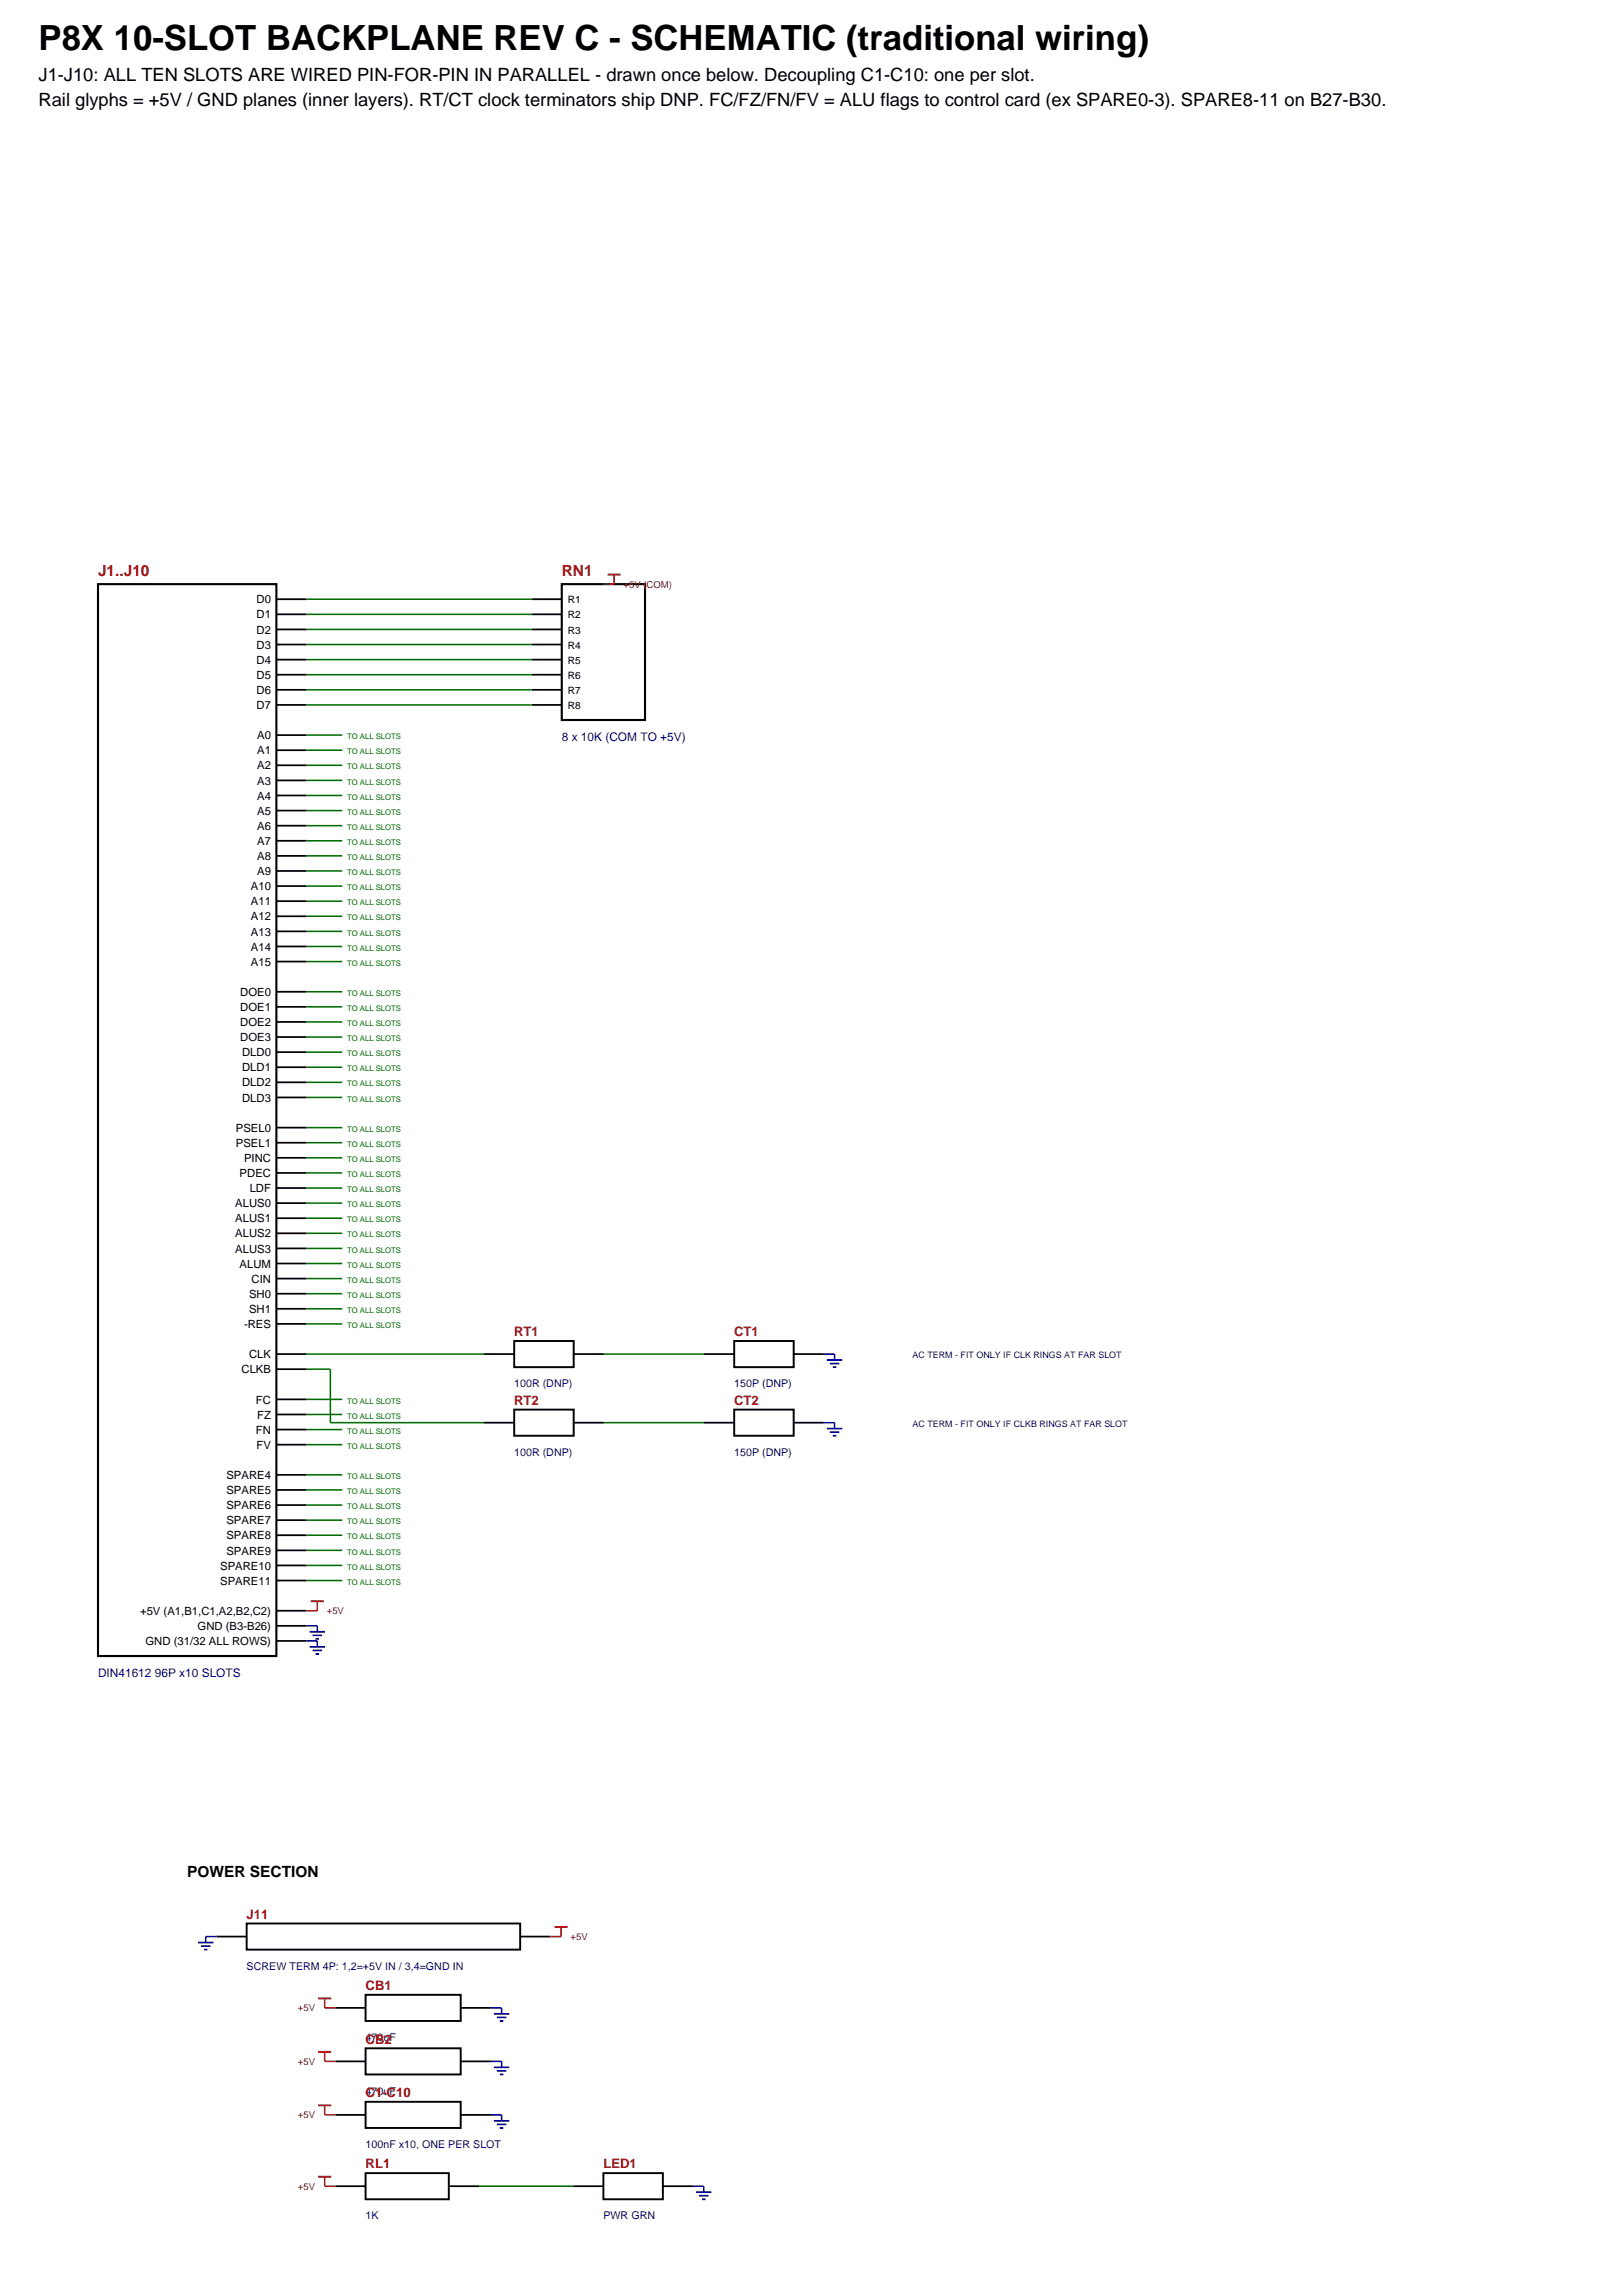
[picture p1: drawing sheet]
<svg xmlns="http://www.w3.org/2000/svg" width="297mm" height="420mm" viewBox="0 0 297 420" stroke-linecap="round" stroke-linejoin="round" font-family="sans-serif">
<defs><g id="words">
<text font-size="6.3" x="7.1" y="9.2">P8X 10-SLOT BACKPLANE REV C - SCHEMATIC (traditional wiring)</text>
<g font-size="3.4">
<text x="7.1" y="14.8">J1-J10: ALL TEN SLOTS ARE WIRED PIN-FOR-PIN IN PARALLEL - drawn once below. Decoupling C1-C10: one per slot.</text>
<text x="7.1" y="19.4">Rail glyphs = +5V / GND planes (inner layers). RT/CT clock terminators ship DNP. FC/FZ/FN/FV = ALU flags to control card (ex SPARE0-3). SPARE8-11 on B27-B30.</text>
</g>
<g font-size="2.8" fill="#b81414">
<text x="17.9" y="105.5">J1..J10</text>
<text x="102.8" y="105.5">RN1</text>
</g>
<text font-size="2.8" x="34.3" y="343.7">POWER SECTION</text>
<g font-size="2.4" fill="#b81414">
<text x="94.1" y="244.6">RT1</text>
<text x="134.4" y="244.6">CT1</text>
<text x="94.1" y="257.2">RT2</text>
<text x="134.4" y="257.2">CT2</text>
<text x="45.1" y="351.3">J11</text>
<text x="66.9" y="364.3">CB1</text>
<text x="66.9" y="374.1">CB2</text>
<text x="66.9" y="383.9">C1-C10</text>
<text x="66.9" y="397">RL1</text>
<text x="110.4" y="397">LED1</text>
</g>
<g font-size="2.2" fill="#0000a6">
<text x="102.8" y="135.7">8 x 10K (COM TO +5V)</text>
<text x="17.9" y="307.1">DIN41612 96P x10 SLOTS</text>
</g>
<g font-size="2.1">
<text x="47" y="110.5">D0</text>
<text x="47" y="113.2">D1</text>
<text x="47" y="116">D2</text>
<text x="47" y="118.8">D3</text>
<text x="47" y="121.5">D4</text>
<text x="47" y="124.3">D5</text>
<text x="47" y="127.1">D6</text>
<text x="47" y="129.8">D7</text>
<text x="47.1" y="135.3">A0</text>
<text x="47.1" y="138.1">A1</text>
<text x="47.1" y="140.9">A2</text>
<text x="47.1" y="143.6">A3</text>
<text x="47.1" y="146.4">A4</text>
<text x="47.1" y="149.2">A5</text>
<text x="47.1" y="151.9">A6</text>
<text x="47.1" y="154.7">A7</text>
<text x="47.1" y="157.5">A8</text>
<text x="47.1" y="160.2">A9</text>
<text x="45.9" y="163">A10</text>
<text x="45.9" y="165.7">A11</text>
<text x="45.9" y="168.5">A12</text>
<text x="45.9" y="171.3">A13</text>
<text x="45.9" y="174">A14</text>
<text x="45.9" y="176.8">A15</text>
<text x="44" y="182.3">DOE0</text>
<text x="44" y="185.1">DOE1</text>
<text x="44" y="187.9">DOE2</text>
<text x="44" y="190.6">DOE3</text>
<text x="44.3" y="193.4">DLD0</text>
<text x="44.3" y="196.2">DLD1</text>
<text x="44.3" y="198.9">DLD2</text>
<text x="44.3" y="201.7">DLD3</text>
<text x="43.2" y="207.2">PSEL0</text>
<text x="43.2" y="210">PSEL1</text>
<text x="43.9" y="215.5">PDEC</text>
<text x="44.7" y="212.7">PINC</text>
<text x="43.1" y="221">ALUS0</text>
<text x="45.7" y="218.3">LDF</text>
<text x="43.1" y="223.8">ALUS1</text>
<text x="43.1" y="226.6">ALUS2</text>
<text x="43.1" y="229.3">ALUS3</text>
<text x="43.9" y="232.1">ALUM</text>
<text x="45.6" y="237.6">SH0</text>
<text x="46" y="234.8">CIN</text>
<text x="44.7" y="243.1">-RES</text>
<text x="45.6" y="240.4">SH1</text>
<text x="44.2" y="251.4">CLKB</text>
<text x="45.6" y="248.7">CLK</text>
<text x="46.8" y="257">FC</text>
<text x="46.8" y="262.5">FN</text>
<text x="47.1" y="259.7">FZ</text>
<text x="47" y="265.3">FV</text>
<text x="41.4" y="270.8">SPARE4</text>
<text x="41.4" y="273.5">SPARE5</text>
<text x="41.4" y="276.3">SPARE6</text>
<text x="41.4" y="279.1">SPARE7</text>
<text x="41.4" y="281.8">SPARE8</text>
<text x="40.3" y="287.4">SPARE10</text>
<text x="41.4" y="284.6">SPARE9</text>
<text x="40.3" y="290.1">SPARE11</text>
<text x="25.6" y="295.7">+5V (A1,B1,C1,A2,B2,C2)</text>
<text x="36.2" y="298.4">GND (B3-B26)</text>
<text x="26.6" y="301.2">GND (31/32 ALL ROWS)</text>
</g>
<g font-size="2" fill="#0000a6">
<text x="94.1" y="254">100R (DNP)</text>
<text x="134.4" y="254">150P (DNP)</text>
<text x="94.1" y="266.6">100R (DNP)</text>
<text x="134.4" y="266.6">150P (DNP)</text>
<text x="45.1" y="360.6">SCREW TERM 4P: 1,2=+5V IN / 3,4=GND IN</text>
<text x="66.9" y="373.7">470uF</text>
<text x="66.9" y="383.5">470uF</text>
<text x="66.9" y="393.3">100nF x10, ONE PER SLOT</text>
<text x="66.9" y="406.3">1K</text>
<text x="110.4" y="406.3">PWR GRN</text>
</g>
<g font-size="1.8">
<text x="103.9" y="110.5">R1</text>
<text x="103.9" y="113.2">R2</text>
<text x="103.9" y="116">R3</text>
<text x="103.9" y="118.8">R4</text>
<text x="103.9" y="121.5">R5</text>
<text x="103.9" y="124.3">R6</text>
<text x="103.9" y="127.1">R7</text>
<text x="103.9" y="129.8">R8</text>
</g>
<g font-size="1.7" fill="#b81414">
<text x="114.1" y="107.6">+5V (COM)</text>
<text x="59.8" y="295.5">+5V</text>
<text x="104.4" y="355.2">+5V</text>
<text x="54.5" y="368.3">+5V</text>
<text x="54.5" y="378.1">+5V</text>
<text x="54.5" y="387.8">+5V</text>
<text x="54.5" y="400.9">+5V</text>
</g>
<g font-size="1.6" fill="#0000a6">
<text x="167" y="248.7">AC TERM - FIT ONLY IF CLK RINGS AT FAR SLOT</text>
<text x="167" y="261.2">AC TERM - FIT ONLY IF CLKB RINGS AT FAR SLOT</text>
</g>
<g font-size="1.4" fill="#006b00">
<text x="63.5" y="135.3">TO ALL SLOTS</text>
<text x="63.5" y="138.1">TO ALL SLOTS</text>
<text x="63.5" y="140.9">TO ALL SLOTS</text>
<text x="63.5" y="143.6">TO ALL SLOTS</text>
<text x="63.5" y="146.4">TO ALL SLOTS</text>
<text x="63.5" y="149.2">TO ALL SLOTS</text>
<text x="63.5" y="151.9">TO ALL SLOTS</text>
<text x="63.5" y="154.7">TO ALL SLOTS</text>
<text x="63.5" y="157.5">TO ALL SLOTS</text>
<text x="63.5" y="160.2">TO ALL SLOTS</text>
<text x="63.5" y="163">TO ALL SLOTS</text>
<text x="63.5" y="165.7">TO ALL SLOTS</text>
<text x="63.5" y="168.5">TO ALL SLOTS</text>
<text x="63.5" y="171.3">TO ALL SLOTS</text>
<text x="63.5" y="174">TO ALL SLOTS</text>
<text x="63.5" y="176.8">TO ALL SLOTS</text>
<text x="63.5" y="182.3">TO ALL SLOTS</text>
<text x="63.5" y="185.1">TO ALL SLOTS</text>
<text x="63.5" y="187.9">TO ALL SLOTS</text>
<text x="63.5" y="190.6">TO ALL SLOTS</text>
<text x="63.5" y="193.4">TO ALL SLOTS</text>
<text x="63.5" y="196.2">TO ALL SLOTS</text>
<text x="63.5" y="198.9">TO ALL SLOTS</text>
<text x="63.5" y="201.7">TO ALL SLOTS</text>
<text x="63.5" y="207.2">TO ALL SLOTS</text>
<text x="63.5" y="210">TO ALL SLOTS</text>
<text x="63.5" y="212.7">TO ALL SLOTS</text>
<text x="63.5" y="215.5">TO ALL SLOTS</text>
<text x="63.5" y="218.3">TO ALL SLOTS</text>
<text x="63.5" y="221">TO ALL SLOTS</text>
<text x="63.5" y="223.8">TO ALL SLOTS</text>
<text x="63.5" y="226.6">TO ALL SLOTS</text>
<text x="63.5" y="229.3">TO ALL SLOTS</text>
<text x="63.5" y="232.1">TO ALL SLOTS</text>
<text x="63.5" y="234.8">TO ALL SLOTS</text>
<text x="63.5" y="237.6">TO ALL SLOTS</text>
<text x="63.5" y="240.4">TO ALL SLOTS</text>
<text x="63.5" y="243.1">TO ALL SLOTS</text>
<text x="63.5" y="257">TO ALL SLOTS</text>
<text x="63.5" y="259.7">TO ALL SLOTS</text>
<text x="63.5" y="262.5">TO ALL SLOTS</text>
<text x="63.5" y="265.3">TO ALL SLOTS</text>
<text x="63.5" y="270.8">TO ALL SLOTS</text>
<text x="63.5" y="273.5">TO ALL SLOTS</text>
<text x="63.5" y="276.3">TO ALL SLOTS</text>
<text x="63.5" y="279.1">TO ALL SLOTS</text>
<text x="63.5" y="281.8">TO ALL SLOTS</text>
<text x="63.5" y="284.6">TO ALL SLOTS</text>
<text x="63.5" y="287.4">TO ALL SLOTS</text>
<text x="63.5" y="290.1">TO ALL SLOTS</text>
</g>
</g></defs>
<path d="M17.9 106.9h32.7v196.3h-32.7zM102.8 106.9h15.3v24.9h-15.3z" fill="none" stroke="#000" stroke-width=".39"/>
<g fill="none" stroke="#000" stroke-width=".32">
<path d="M50.6 109.7h5.5M50.6 112.5h5.5M50.6 115.2h5.5M50.6 118h5.5M97.3 109.7h5.5M97.3 112.5h5.5M97.3 115.2h5.5M97.3 118h5.5M50.6 120.8h5.5M50.6 123.5h5.5M50.6 126.3h5.5M50.6 129.1h5.5"/>
<path d="M50.6 134.6h5.5M50.6 137.3h5.5M97.3 120.8h5.5M97.3 123.5h5.5M97.3 126.3h5.5M97.3 129.1h5.5M50.6 140.1h5.5M50.6 142.9h5.5M50.6 145.6h5.5M50.6 148.4h5.5M50.6 151.2h5.5M50.6 153.9h5.5"/>
<path d="M50.6 156.7h5.5M50.6 159.5h5.5M50.6 162.2h5.5M50.6 165h5.5M50.6 167.8h5.5M50.6 170.5h5.5M50.6 173.3h5.5M50.6 176h5.5M50.6 181.6h5.5M50.6 184.3h5.5M50.6 187.1h5.5M50.6 189.9h5.5"/>
<path d="M50.6 192.6h5.5M50.6 195.4h5.5M50.6 198.2h5.5M50.6 200.9h5.5M50.6 206.4h5.5M50.6 209.2h5.5M50.6 212h5.5M50.6 214.7h5.5M50.6 217.5h5.5M50.6 220.3h5.5M50.6 223h5.5M50.6 225.8h5.5"/>
<path d="M50.6 228.6h5.5M50.6 231.3h5.5M50.6 234.1h5.5M50.6 236.9h5.5M50.6 239.6h5.5M50.6 242.4h5.5M50.6 247.9h5.5M50.6 250.7h5.5M50.6 256.2h5.5M50.6 259h5.5M88.6 247.9h5.5M105 247.9h5.5"/>
<path d="M128.8 247.9h5.6M145.3 247.9h5.5M50.6 261.7h5.5M50.6 264.5h5.5M50.6 270h5.5M50.6 272.8h5.5M50.6 275.5h5.5M50.6 278.3h5.5M88.6 260.5h5.5M105 260.5h5.5M128.8 260.5h5.6M145.3 260.5h5.5"/>
<path d="M50.6 281.1h5.5M50.6 283.8h5.5M50.6 286.6h5.5M50.6 289.4h5.5M50.6 294.9h5.5M50.6 297.7h5.5M50.6 300.4h5.5M39.6 354.5h5.5M95.2 354.5h5.5M61.4 367.6h5.5M61.4 377.4h5.5M84.3 367.6h5.5"/>
<path d="M84.3 377.4h5.5M61.4 387.2h5.5M84.3 387.2h5.5M61.4 400.3h5.5M82.1 400.3h5.6M104.9 400.3h5.5M121.3 400.3h5.5"/>
</g>
<g fill="none" stroke="#006b00" stroke-width=".28">
<path d="M56.1 109.7h41.2M56.1 112.5h41.2M56.1 115.2h41.2M56.1 118h41.2M56.1 120.8h41.2M56.1 123.5h41.2M56.1 126.3h41.2M56.1 129.1h41.2M56.1 134.6h6.5M56.1 137.3h6.5M56.1 140.1h6.5M56.1 142.9h6.5"/>
<path d="M56.1 145.6h6.5M56.1 148.4h6.5M56.1 151.2h6.5M56.1 153.9h6.5M56.1 156.7h6.5M56.1 159.5h6.5M56.1 162.2h6.5M56.1 165h6.5M56.1 167.8h6.5M56.1 170.5h6.5M56.1 173.3h6.5M56.1 176h6.5"/>
<path d="M56.1 181.6h6.5M56.1 184.3h6.5M56.1 187.1h6.5M56.1 189.9h6.5M56.1 192.6h6.5M56.1 195.4h6.5M56.1 198.2h6.5M56.1 200.9h6.5M56.1 206.4h6.5M56.1 209.2h6.5M56.1 212h6.5M56.1 214.7h6.5"/>
<path d="M56.1 217.5h6.5M56.1 220.3h6.5M56.1 223h6.5M56.1 225.8h6.5M56.1 228.6h6.5M56.1 231.3h6.5M56.1 234.1h6.5M56.1 236.9h6.5M56.1 239.6h6.5M56.1 242.4h6.5M56.1 256.2h6.5M56.1 259h6.5"/>
<path d="M56.1 247.9h32.5M56.1 250.7h4.4v9.8h28.1M110.5 247.9h18.3M56.1 261.7h6.5M56.1 264.5h6.5M56.1 270h6.5M56.1 272.8h6.5M56.1 275.5h6.5M56.1 278.3h6.5M110.5 260.5h18.3M56.1 281.1h6.5M56.1 283.8h6.5"/>
<path d="M56.1 286.6h6.5M56.1 289.4h6.5M87.7 400.3h17.2"/>
</g>
<path d="M112.4 105.2v1.7h-2M58.1 293.2v1.7h-2M102.7 352.8v1.7h-2M59.4 365.9v1.7h2M59.4 375.7v1.7h2M59.4 385.5v1.7h2M59.4 398.5v1.8h2" fill="none" stroke="#b81414" stroke-width=".28"/>
<path d="M111.2 105.2h2.4M56.9 293.2h2.4M101.5 352.8h2.4M58.2 365.9h2.4M58.2 375.7h2.4M58.2 385.5h2.4M58.2 398.5h2.4" fill="none" stroke="#b81414" stroke-width=".35"/>
<path d="M110.4 106.9h1.1" fill="none" stroke="#006b00" stroke-width=".18"/>
<path d="M150.8 247.9h1.9v1.1M150.8 260.5h1.9v1.1M56.1 297.7h2v1M56.1 300.4h2v1.1M39.6 354.5h-1.9v1.1M89.8 367.6h2v1.1M89.8 377.4h2v1.1M89.8 387.2h2v1.1M126.8 400.3h2v1" fill="none" stroke="#0000a6" stroke-width=".28"/>
<g fill="none" stroke="#0000a6" stroke-width=".32">
<path d="M151.3 249h2.9M151.9 249.6h1.7M152.4 250.3h.7M151.3 261.6h2.9M151.9 262.2h1.7M152.4 262.9h.7M56.7 298.7h2.8M57.2 299.4h1.7M56.7 301.5h2.8M57.2 302.2h1.7M57.7 300.1h.7M57.7 302.8h.7"/>
<path d="M36.2 355.6h2.9M36.8 356.3h1.7M37.3 356.9h.7M90.4 368.7h2.8M90.4 378.5h2.8M90.9 369.3h1.8M90.9 379.1h1.8M91.5 370h.6M91.5 379.8h.6M90.4 388.3h2.8M90.9 388.9h1.8M91.5 389.6h.6"/>
<path d="M127.4 401.3h2.8M127.9 402h1.8M128.5 402.6h.6"/>
</g>
<path d="M94.1 245.5h10.9v4.8h-10.9zM94.1 258.1h10.9v4.8h-10.9zM134.4 245.5h10.9v4.8h-10.9zM134.4 258.1h10.9v4.8h-10.9zM45.1 352.2h50.1v4.7h-50.1zM66.9 365.2h17.4v4.8h-17.4zM66.9 375h17.4v4.8h-17.4zM66.9 384.8h17.4v4.8h-17.4zM66.9 397.9h15.2v4.7h-15.2zM110.4 397.9h10.9v4.7h-10.9z" fill="none" stroke="#000" stroke-width=".35"/>
<use href="#words"/>
</svg>
